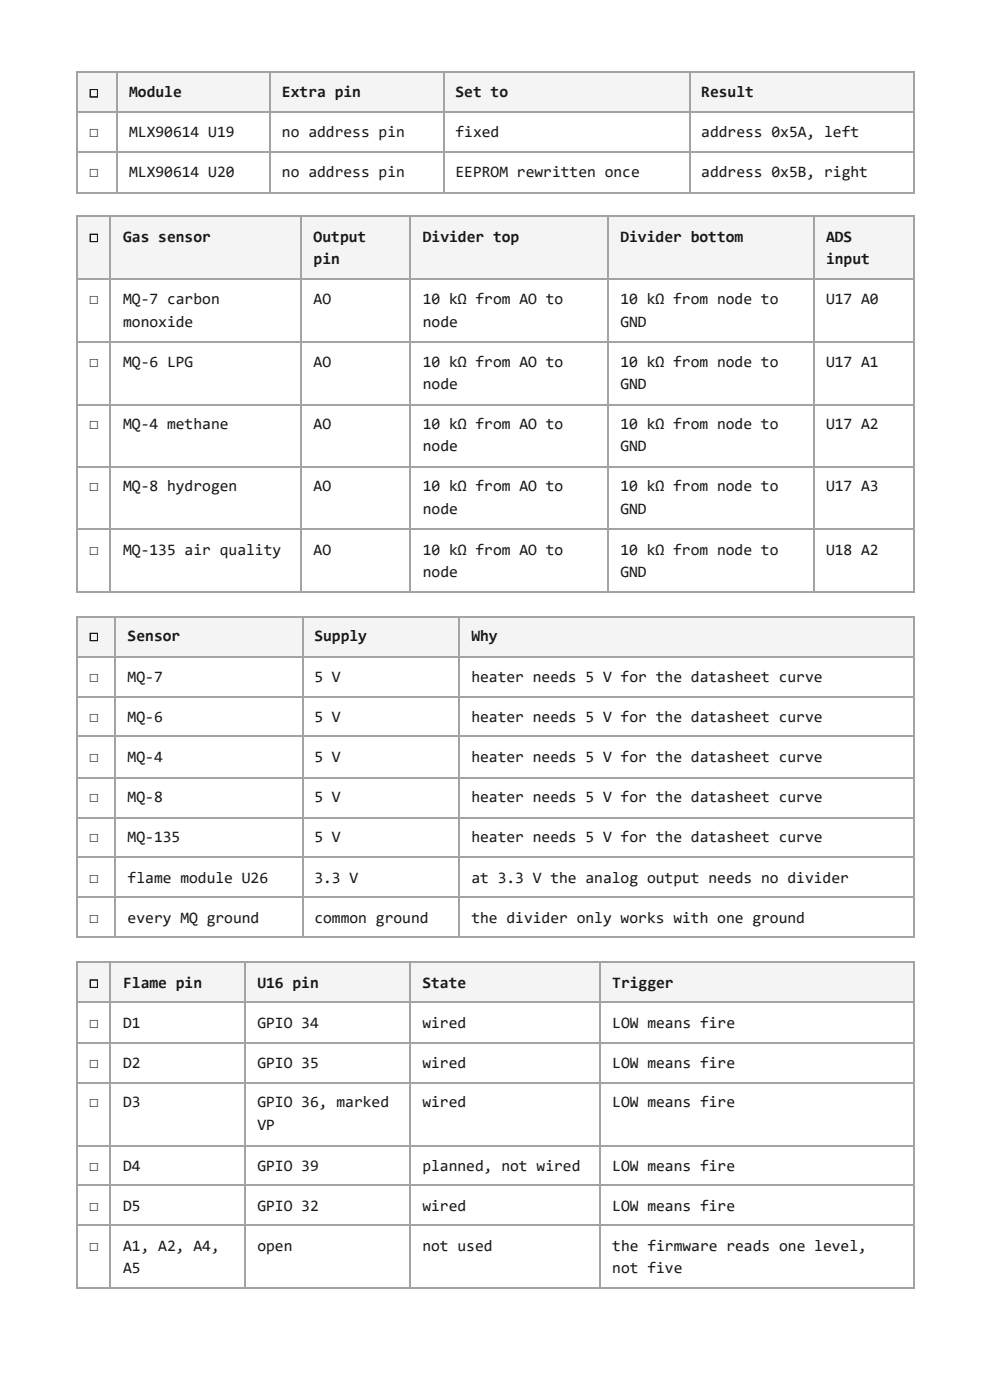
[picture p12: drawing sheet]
<svg xmlns="http://www.w3.org/2000/svg" width="210mm" height="297mm" viewBox="0 0 210 297" stroke-linecap="round" stroke-linejoin="round" font-family="sans-serif">
<defs><g id="words">
<g font-size="3.4" fill="#111827">
<text x="18.9" y="20.6">☐</text>
<text x="27.4" y="20.6">Module</text>
<text x="59.8" y="20.6">Extra pin</text>
<text x="96.6" y="20.6">Set to</text>
<text x="148.7" y="20.6">Result</text>
<text x="18.9" y="29.1">☐</text>
<text x="27.4" y="29.1">MLX90614 U19</text>
<text x="59.8" y="29.1">no address pin</text>
<text x="96.6" y="29.1">fixed</text>
<text x="148.7" y="29.1">address 0x5A, left</text>
<text x="18.9" y="37.6">☐</text>
<text x="27.4" y="37.6">MLX90614 U20</text>
<text x="59.8" y="37.6">no address pin</text>
<text x="96.6" y="37.6">EEPROM rewritten once</text>
<text x="148.7" y="37.6">address 0x5B, right</text>
<text x="18.9" y="51.3">☐</text>
<text x="26.1" y="51.3">Gas sensor</text>
<text x="66.5" y="51.3">Output</text>
<text x="89.6" y="51.3">Divider top</text>
<text x="131.5" y="51.3">Divider bottom</text>
<text x="175.1" y="51.3">ADS</text>
<text x="66.5" y="56.1">pin</text>
<text x="175.1" y="56.1">input</text>
<text x="18.9" y="64.6">☐</text>
<text x="26.1" y="64.6">MQ-7 carbon</text>
<text x="66.5" y="64.6">AO</text>
<text x="89.6" y="64.6">10 kΩ from AO to</text>
<text x="131.5" y="64.6">10 kΩ from node to</text>
<text x="175.1" y="64.6">U17 A0</text>
<text x="26.1" y="69.3">monoxide</text>
<text x="89.6" y="69.3">node</text>
<text x="131.5" y="69.3">GND</text>
<text x="18.9" y="77.8">☐</text>
<text x="26.1" y="77.8">MQ-6 LPG</text>
<text x="66.5" y="77.8">AO</text>
<text x="89.6" y="77.8">10 kΩ from AO to</text>
<text x="131.5" y="77.8">10 kΩ from node to</text>
<text x="175.1" y="77.8">U17 A1</text>
<text x="89.6" y="82.6">node</text>
<text x="131.5" y="82.6">GND</text>
<text x="18.9" y="91">☐</text>
<text x="26.1" y="91">MQ-4 methane</text>
<text x="66.5" y="91">AO</text>
<text x="89.6" y="91">10 kΩ from AO to</text>
<text x="89.6" y="95.8">node</text>
<text x="131.5" y="91">10 kΩ from node to</text>
<text x="131.5" y="95.8">GND</text>
<text x="175.1" y="91">U17 A2</text>
<text x="18.9" y="104.2">☐</text>
<text x="26.1" y="104.2">MQ-8 hydrogen</text>
<text x="66.5" y="104.2">AO</text>
<text x="89.6" y="104.2">10 kΩ from AO to</text>
<text x="131.5" y="104.2">10 kΩ from node to</text>
<text x="175.1" y="104.2">U17 A3</text>
<text x="89.6" y="109">node</text>
<text x="131.5" y="109">GND</text>
<text x="18.9" y="117.7">☐</text>
<text x="26.1" y="117.7">MQ-135 air quality</text>
<text x="66.5" y="117.7">AO</text>
<text x="89.6" y="117.7">10 kΩ from AO to</text>
<text x="131.5" y="117.7">10 kΩ from node to</text>
<text x="175.1" y="117.7">U18 A2</text>
<text x="89.6" y="122.5">node</text>
<text x="131.5" y="122.5">GND</text>
<text x="18.9" y="136">☐</text>
<text x="27.1" y="136">Sensor</text>
<text x="66.7" y="136">Supply</text>
<text x="99.9" y="136">Why</text>
<text x="18.9" y="144.7">☐</text>
<text x="27.1" y="144.7">MQ-7</text>
<text x="66.7" y="144.7">5 V</text>
<text x="99.9" y="144.7">heater needs 5 V for the datasheet curve</text>
<text x="18.9" y="153.2">☐</text>
<text x="27.1" y="153.2">MQ-6</text>
<text x="66.7" y="153.2">5 V</text>
<text x="99.9" y="153.2">heater needs 5 V for the datasheet curve</text>
<text x="18.9" y="161.7">☐</text>
<text x="27.1" y="161.7">MQ-4</text>
<text x="66.7" y="161.7">5 V</text>
<text x="99.9" y="161.7">heater needs 5 V for the datasheet curve</text>
<text x="18.9" y="170.1">☐</text>
<text x="27.1" y="170.1">MQ-8</text>
<text x="66.7" y="170.1">5 V</text>
<text x="99.9" y="170.1">heater needs 5 V for the datasheet curve</text>
<text x="18.9" y="178.6">☐</text>
<text x="27.1" y="178.6">MQ-135</text>
<text x="66.7" y="178.6">5 V</text>
<text x="99.9" y="178.6">heater needs 5 V for the datasheet curve</text>
<text x="18.9" y="187.3">☐</text>
<text x="27.1" y="187.3">flame module U26</text>
<text x="66.7" y="187.3">3.3 V</text>
<text x="99.9" y="187.3">at 3.3 V the analog output needs no divider</text>
<text x="18.9" y="195.8">☐</text>
<text x="27.1" y="195.8">every MQ ground</text>
<text x="66.7" y="195.8">common ground</text>
<text x="99.9" y="195.8">the divider only works with one ground</text>
<text x="18.9" y="209.6">☐</text>
<text x="26.1" y="209.6">Flame pin</text>
<text x="54.6" y="209.6">U16 pin</text>
<text x="89.5" y="209.6">State</text>
<text x="129.8" y="209.6">Trigger</text>
<text x="18.9" y="218">☐</text>
<text x="26.1" y="218">D1</text>
<text x="54.6" y="218">GPIO 34</text>
<text x="89.5" y="218">wired</text>
<text x="129.8" y="218">LOW means fire</text>
<text x="18.9" y="226.5">☐</text>
<text x="26.1" y="226.5">D2</text>
<text x="54.6" y="226.5">GPIO 35</text>
<text x="89.5" y="226.5">wired</text>
<text x="129.8" y="226.5">LOW means fire</text>
<text x="18.9" y="235">☐</text>
<text x="26.1" y="235">D3</text>
<text x="54.6" y="235">GPIO 36, marked</text>
<text x="54.6" y="239.7">VP</text>
<text x="89.5" y="235">wired</text>
<text x="129.8" y="235">LOW means fire</text>
<text x="18.9" y="248.4">☐</text>
<text x="26.1" y="248.4">D4</text>
<text x="54.6" y="248.4">GPIO 39</text>
<text x="89.5" y="248.4">planned, not wired</text>
<text x="129.8" y="248.4">LOW means fire</text>
<text x="18.9" y="256.9">☐</text>
<text x="26.1" y="256.9">D5</text>
<text x="54.6" y="256.9">GPIO 32</text>
<text x="89.5" y="256.9">wired</text>
<text x="129.8" y="256.9">LOW means fire</text>
<text x="18.9" y="265.4">☐</text>
<text x="26.1" y="265.4">A1, A2, A4,</text>
<text x="54.6" y="265.4">open</text>
<text x="89.5" y="265.4">not used</text>
<text x="129.8" y="265.4">the firmware reads one level,</text>
<text x="26.1" y="270.1">A5</text>
<text x="129.8" y="270.1">not five</text>
</g>
</g></defs>
<g fill="#f1f5f9">
<path d="M16.4 15.3h8.5v8.5h-8.5z"/>
<path d="M24.9 15.3h32.2v8.5h-32.2z"/>
<path d="M57.1 15.3h36.8v8.5h-36.8z"/>
<path d="M93.9 15.3h52.1v8.5h-52.1z"/>
<path d="M146 15.3h47.9v8.5h-47.9z"/>
</g>
<path d="M16.1 15.2h177.8M16.3 15.1v25.9M24.7 15.1v25.9M57.3 15.1v25.9M94.1 15.1v25.9M146.2 15.1v25.9M193.8 15.1v25.9M16.1 23.7h177.8M16.1 32.1h177.8M16.1 40.9h177.8" fill="none" stroke="#a8a29e" stroke-width=".26"/>
<g fill="#f1f5f9">
<path d="M16.4 46h7.1v13.3h-7.1z"/>
<path d="M23.5 46h40.5v13.3h-40.5z"/>
<path d="M64 46h23v13.3h-23z"/>
<path d="M87 46h41.9v13.3h-41.9z"/>
<path d="M128.9 46h43.6v13.3h-43.6z"/>
<path d="M172.5 46h21.4v13.3h-21.4z"/>
</g>
<g fill="none" stroke="#a8a29e" stroke-width=".26">
<path d="M16.1 45.9h177.8M16.1 59.1h177.8M16.3 45.8v79.9M23.4 45.8v79.9M63.9 45.8v79.9M86.9 45.8v79.9M129 45.8v79.9M172.6 45.8v79.9M193.8 45.8v79.9M16.1 72.6h177.8M16.1 85.9h177.8M16.1 99.1h177.8"/>
<path d="M16.1 112.3h177.8M16.1 125.5h177.8"/>
</g>
<g fill="#f1f5f9">
<path d="M16.4 130.7h7.9v8.5h-7.9z"/>
<path d="M24.3 130.7h39.7v8.5h-39.7z"/>
<path d="M64 130.7h33.4v8.5h-33.4z"/>
<path d="M97.4 130.7h96.5v8.5h-96.5z"/>
</g>
<g fill="none" stroke="#a8a29e" stroke-width=".26">
<path d="M16.1 130.8h177.8M16.1 139.3h177.8M16.3 130.7v68.3M24.5 130.7v68.3M64.2 130.7v68.3M97.2 130.7v68.3M193.8 130.7v68.3M16.1 147.8h177.8M16.1 156.2h177.8M16.1 165h177.8M16.1 173.4h177.8M16.1 181.9h177.8"/>
<path d="M16.1 190.4h177.8M16.1 198.8h177.8"/>
</g>
<g fill="#f1f5f9">
<path d="M16.4 204.3h7.1v8.4h-7.1z"/>
<path d="M23.5 204.3h28.4v8.4h-28.4z"/>
<path d="M51.9 204.3h35.1v8.4h-35.1z"/>
<path d="M87 204.3h40.3v8.4h-40.3z"/>
<path d="M127.3 204.3h66.6v8.4h-66.6z"/>
</g>
<g fill="none" stroke="#a8a29e" stroke-width=".26">
<path d="M16.1 204.1h177.8M16.1 212.6h177.8M16.3 204v69.3M23.4 204v69.3M52 204v69.3M86.9 204v69.3M127.1 204v69.3M193.8 204v69.3M16.1 221.3h177.8M16.1 229.8h177.8M16.1 243h177.8M16.1 251.5h177.8"/>
<path d="M16.1 260h177.8M16.1 273.2h177.8"/>
</g>
<use href="#words"/>
</svg>
